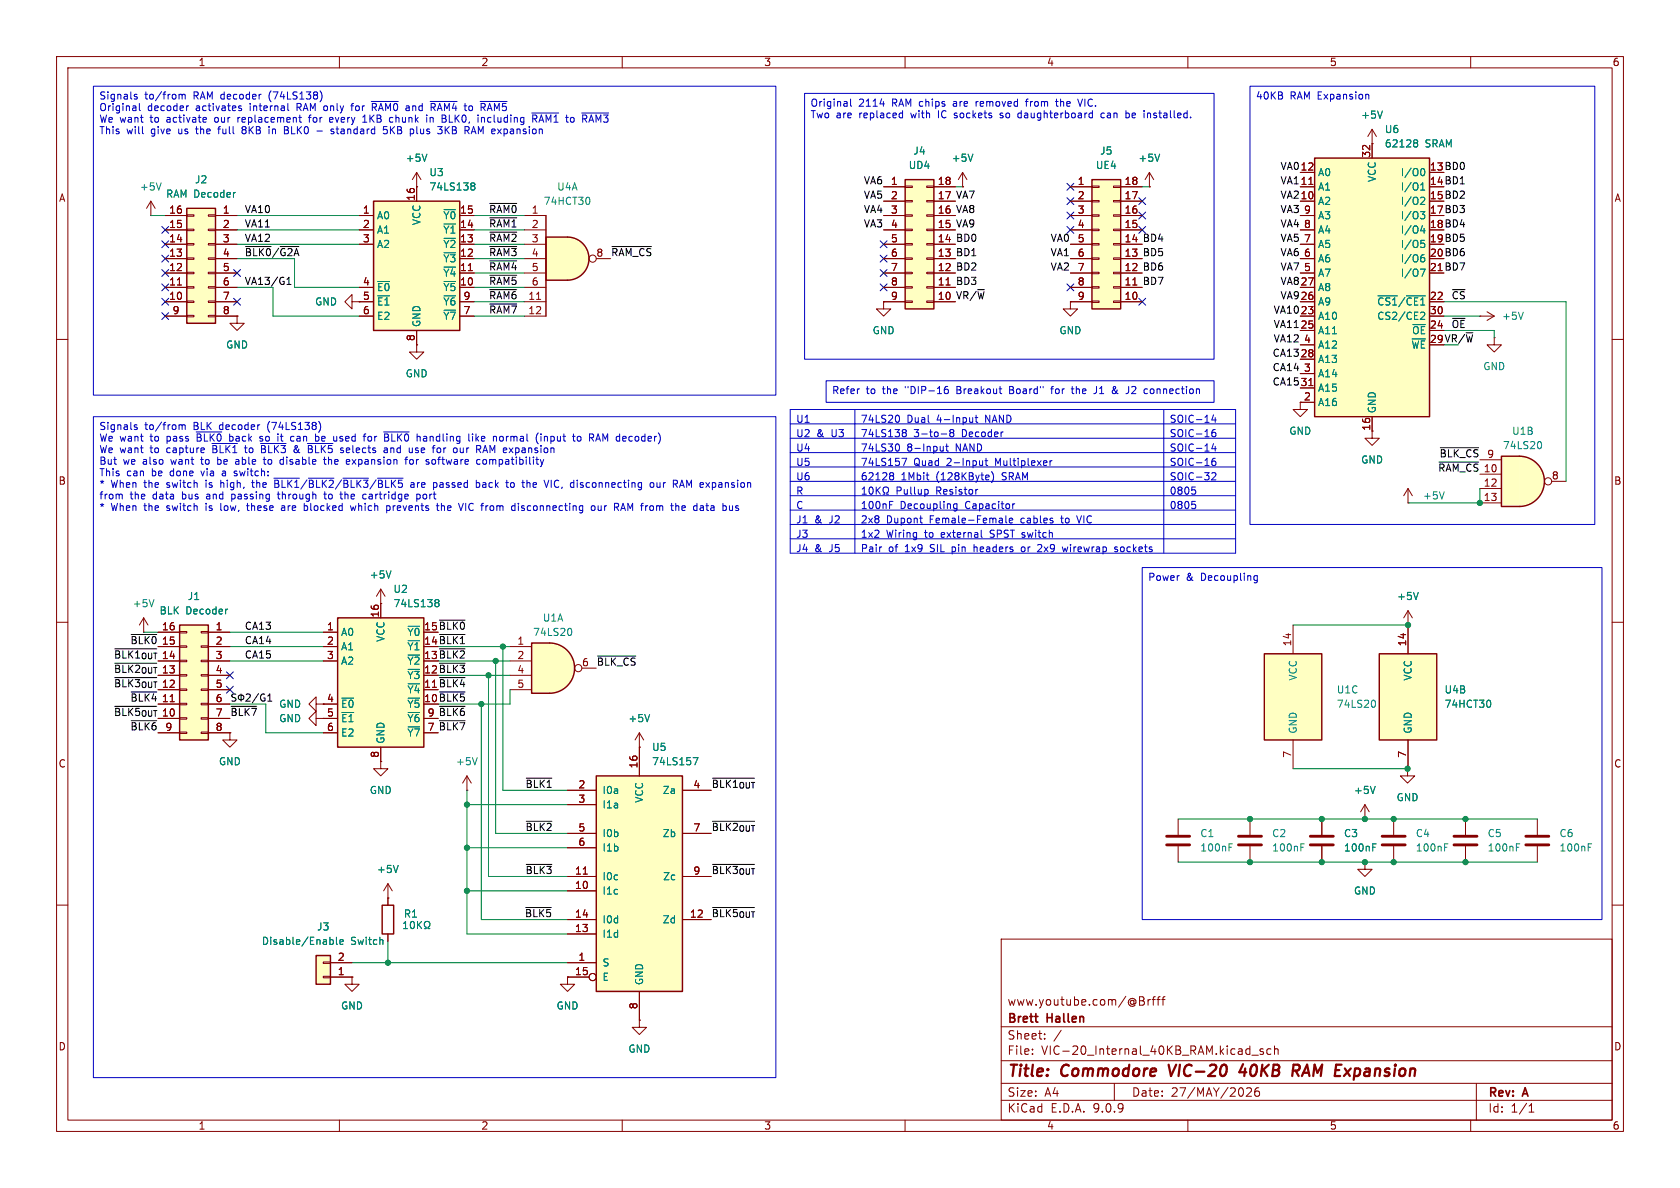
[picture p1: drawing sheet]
<svg xmlns="http://www.w3.org/2000/svg" width="297mm" height="210mm" viewBox="0 0 297 210" stroke-linecap="round" stroke-linejoin="round" font-family="sans-serif">
<defs><g id="words">
<g font-size="2.8" fill="#840000">
<text x="178" y="190.9">Title:</text>
<text x="187.7" y="190.9">Commodore</text>
<text x="207.5" y="190.9">VIC-20</text>
<text x="220.8" y="190.9">40KB</text>
<text x="230.9" y="190.9">RAM Expansion</text>
</g>
<g font-size="2.1" fill="#840000">
<text x="178" y="178">www.youtube.com/@Brfff</text>
<text x="178" y="184">Sheet:</text>
<text x="178" y="181.2">Brett</text>
<text x="185.2" y="181.2">Hallen</text>
<text x="178" y="186.7">File:</text>
<text x="184.1" y="186.7">VIC-20_Internal_40KB_RAM.kicad_sch</text>
<text x="178" y="196.9">KiCad</text>
<text x="178" y="194.1">Size:</text>
<text x="184.7" y="194.1">A4</text>
<text x="185.7" y="196.9">E.D.A.</text>
<text x="193.3" y="196.9">9.0.9</text>
<text x="200" y="194.1">Date:</text>
<text x="207" y="194.1">27/MAY/2026</text>
<text x="263" y="194.3">Rev:</text>
<text x="263" y="196.9">Id:</text>
<text x="267.1" y="196.9">1/1</text>
<text x="269.4" y="194.3">A</text>
</g>
<g font-size="1.8" fill="#840000">
<text x="35" y="11.9">1</text>
<text x="85" y="11.9">2</text>
<text x="135" y="11.9">3</text>
<text x="185" y="11.9">4</text>
<text x="235" y="11.9">5</text>
<text x="285" y="11.9">6</text>
<text x="242.3" y="28" transform="rotate(-90 242.3 28)">32</text>
<text x="10.3" y="35.9">A</text>
<text x="73.4" y="35.6" transform="rotate(-90 73.4 35.6)">16</text>
<text x="157.4" y="32.8">1</text>
<text x="157.4" y="35.3">2</text>
<text x="165.7" y="32.8">18</text>
<text x="165.7" y="35.3">17</text>
<text x="190.4" y="32.8">1</text>
<text x="190.4" y="35.3">2</text>
<text x="198.7" y="32.8">18</text>
<text x="198.7" y="35.3">17</text>
<text x="229.8" y="30.2">12</text>
<text x="229.8" y="32.8">11</text>
<text x="229.8" y="35.3">10</text>
<text x="252.7" y="30.2">13 BD0</text>
<text x="252.7" y="32.8">14 BD1</text>
<text x="252.7" y="35.3">15 BD2</text>
<text x="252.7" y="30.2">13</text>
<text x="252.7" y="32.8">14</text>
<text x="252.7" y="35.3">15</text>
<text x="285.3" y="35.9">A</text>
<text x="29.8" y="37.8">16</text>
<text x="29.8" y="40.4">15</text>
<text x="39.3" y="37.8">1</text>
<text x="39.3" y="40.4">2</text>
<text x="64.1" y="37.8">1</text>
<text x="64.1" y="40.4">2</text>
<text x="81.2" y="37.8">15</text>
<text x="81.2" y="40.4">14</text>
<text x="157.4" y="37.8">3</text>
<text x="157.4" y="40.4">4</text>
<text x="165.7" y="37.8">16</text>
<text x="165.7" y="40.4">15</text>
<text x="190.4" y="37.8">3</text>
<text x="190.4" y="40.4">4</text>
<text x="198.7" y="37.8">16</text>
<text x="198.7" y="40.4">15</text>
<text x="230.4" y="37.8">9</text>
<text x="230.4" y="40.4">8</text>
<text x="252.7" y="37.8">17 BD3</text>
<text x="252.7" y="40.4">18 BD4</text>
<text x="252.7" y="37.8">17</text>
<text x="252.7" y="40.4">18</text>
<text x="29.8" y="42.9">14</text>
<text x="29.8" y="45.5">13</text>
<text x="39.3" y="42.9">3</text>
<text x="39.3" y="45.5">4</text>
<text x="64.1" y="42.9">3</text>
<text x="81.2" y="42.9">13</text>
<text x="81.2" y="45.5">12</text>
<text x="105.3" y="45.5">8</text>
<text x="157.4" y="42.9">5</text>
<text x="157.4" y="45.5">6</text>
<text x="165.7" y="42.9">14</text>
<text x="165.7" y="45.5">13</text>
<text x="190.4" y="42.9">5</text>
<text x="190.4" y="45.5">6</text>
<text x="198.7" y="42.9">14</text>
<text x="198.7" y="45.5">13</text>
<text x="230.4" y="42.9">7</text>
<text x="230.4" y="45.5">6</text>
<text x="252.7" y="42.9">19 BD5</text>
<text x="252.7" y="45.5">20 BD6</text>
<text x="252.7" y="42.9">19</text>
<text x="252.7" y="45.5">20</text>
<text x="29.8" y="48">12</text>
<text x="29.8" y="50.5">11</text>
<text x="29.8" y="53.1">10</text>
<text x="39.3" y="48">5</text>
<text x="39.3" y="50.5">6</text>
<text x="39.3" y="53.1">7</text>
<text x="64.1" y="50.5">4</text>
<text x="64.1" y="53.1">5</text>
<text x="81.2" y="48">11</text>
<text x="81.2" y="50.5">10</text>
<text x="81.8" y="53.1">9</text>
<text x="157.4" y="48">7</text>
<text x="157.4" y="50.5">8</text>
<text x="157.4" y="53.1">9</text>
<text x="165.7" y="48">12</text>
<text x="165.7" y="50.5">11</text>
<text x="165.7" y="53.1">10</text>
<text x="190.4" y="48">7</text>
<text x="190.4" y="50.5">8</text>
<text x="190.4" y="53.1">9</text>
<text x="198.7" y="48">12</text>
<text x="198.7" y="50.5">11</text>
<text x="198.7" y="53.1">10</text>
<text x="229.8" y="50.5">27</text>
<text x="229.8" y="53.1">26</text>
<text x="230.4" y="48">5</text>
<text x="252.7" y="48">21 BD7</text>
<text x="252.7" y="53.1">22</text>
<text x="252.7" y="48">21</text>
<text x="30.4" y="55.6">9</text>
<text x="39.3" y="55.6">8</text>
<text x="64.1" y="55.6">6</text>
<text x="81.8" y="55.6">7</text>
<text x="229.8" y="55.6">23</text>
<text x="229.8" y="58.2">25</text>
<text x="252.7" y="55.6">30</text>
<text x="252.7" y="58.2">24</text>
<text x="73.4" y="60.4" transform="rotate(-90 73.4 60.4)">8</text>
<text x="229.8" y="63.2">28</text>
<text x="230.4" y="60.7">4</text>
<text x="230.4" y="65.8">3</text>
<text x="252.7" y="60.7">29 VR/~{W}</text>
<text x="252.7" y="60.7">29</text>
<text x="229.8" y="68.3">31</text>
<text x="230.4" y="70.9">2</text>
<text x="242.3" y="76.2" transform="rotate(-90 242.3 76.2)">16</text>
<text x="262.2" y="83.6">10</text>
<text x="10.3" y="85.9">B</text>
<text x="262.2" y="86.1">12</text>
<text x="262.2" y="88.6">13</text>
<text x="274.2" y="84.8">8</text>
<text x="285.3" y="85.9">B</text>
<text x="28.5" y="111.5">16</text>
<text x="38" y="111.5">1</text>
<text x="57.7" y="111.5">1</text>
<text x="67.1" y="109.3" transform="rotate(-90 67.1 109.3)">16</text>
<text x="74.9" y="111.5">15 ~{BLK0}</text>
<text x="74.9" y="111.5">15</text>
<text x="28.5" y="114">15</text>
<text x="28.5" y="116.6">14</text>
<text x="28.5" y="119.1">13</text>
<text x="38" y="114">2</text>
<text x="38" y="116.6">3</text>
<text x="38" y="119.1">4</text>
<text x="57.7" y="114">2</text>
<text x="57.7" y="116.6">3</text>
<text x="74.9" y="114">14 ~{BLK1}</text>
<text x="74.9" y="116.6">13 ~{BLK2}</text>
<text x="74.9" y="119.1">12 ~{BLK3}</text>
<text x="74.9" y="114">14</text>
<text x="74.9" y="116.6">13</text>
<text x="74.9" y="119.1">12</text>
<text x="91.4" y="114">1</text>
<text x="91.4" y="116.6">2</text>
<text x="91.4" y="119.1">4</text>
<text x="102.8" y="117.9">6</text>
<text x="228.3" y="114.3" transform="rotate(-90 228.3 114.3)">14</text>
<text x="248.7" y="114.3" transform="rotate(-90 248.7 114.3)">14</text>
<text x="28.5" y="121.7">12</text>
<text x="28.5" y="124.2">11</text>
<text x="38" y="121.7">5</text>
<text x="38" y="124.2">6</text>
<text x="57.7" y="124.2">4</text>
<text x="74.9" y="121.7">11 ~{BLK4}</text>
<text x="74.9" y="124.2">10 ~{BLK5}</text>
<text x="74.9" y="121.7">11</text>
<text x="74.9" y="124.2">10</text>
<text x="91.4" y="121.7">5</text>
<text x="28.5" y="126.7">10</text>
<text x="29.1" y="129.3">9</text>
<text x="38" y="126.7">7</text>
<text x="38" y="129.3">8</text>
<text x="57.7" y="126.7">5</text>
<text x="57.7" y="129.3">6</text>
<text x="75.5" y="126.7">9</text>
<text x="75.5" y="129.3">7</text>
<text x="10.3" y="135.9">C</text>
<text x="67.1" y="134.1" transform="rotate(-90 67.1 134.1)">8</text>
<text x="112.8" y="135.9" transform="rotate(-90 112.8 135.9)">16</text>
<text x="228.3" y="134.1" transform="rotate(-90 228.3 134.1)">7</text>
<text x="248.7" y="134.1" transform="rotate(-90 248.7 134.1)">7</text>
<text x="285.3" y="135.9">C</text>
<text x="102.2" y="139.4">2</text>
<text x="102.2" y="142">3</text>
<text x="122.5" y="139.4">4</text>
<text x="102.2" y="147.1">5</text>
<text x="102.2" y="149.6">6</text>
<text x="122.5" y="147.1">7</text>
<text x="101.6" y="154.7">11</text>
<text x="122.5" y="154.7">9</text>
<text x="101.6" y="157.2">10</text>
<text x="101.6" y="162.3">14</text>
<text x="101.6" y="164.8">13</text>
<text x="121.9" y="162.3">12</text>
<text x="59.6" y="172.5">1</text>
<text x="59.6" y="169.9">2</text>
<text x="101.6" y="172.5">15</text>
<text x="102.2" y="169.9">1</text>
<text x="112.8" y="178.5" transform="rotate(-90 112.8 178.5)">8</text>
<text x="10.3" y="185.9">D</text>
<text x="285.3" y="185.9">D</text>
<text x="35" y="199.9">1</text>
<text x="85" y="199.9">2</text>
<text x="135" y="199.9">3</text>
<text x="185" y="199.9">4</text>
<text x="235" y="199.9">5</text>
<text x="285" y="199.9">6</text>
</g>
<g font-size="1.8" fill="#0000c2">
<text x="17.5" y="17.9">Signals</text>
<text x="25.6" y="17.9">to/from</text>
<text x="34.3" y="17.9">RAM decoder</text>
<text x="48" y="17.9">(74LS138)</text>
<text x="221.9" y="17.9">40KB</text>
<text x="228.1" y="17.9">RAM Expansion</text>
<text x="17.5" y="20">Original</text>
<text x="17.5" y="22">We want</text>
<text x="26.1" y="20">decoder</text>
<text x="26.7" y="22">to</text>
<text x="29.7" y="22">activate</text>
<text x="34.7" y="20">activates</text>
<text x="38.4" y="22">our</text>
<text x="42.7" y="22">replacement</text>
<text x="44.4" y="20">internal</text>
<text x="52.9" y="20">RAM only</text>
<text x="55.5" y="22">for</text>
<text x="59.3" y="22">every</text>
<text x="63" y="20">for</text>
<text x="65.4" y="22">1KB</text>
<text x="66.8" y="20">~{RAM0}</text>
<text x="70.3" y="22">chunk</text>
<text x="73" y="20">and</text>
<text x="77.1" y="22">in</text>
<text x="77.6" y="20">~{RAM4}</text>
<text x="80" y="22">BLK0,</text>
<text x="83.8" y="20">to</text>
<text x="86.5" y="22">including</text>
<text x="86.9" y="20">~{RAM5}</text>
<text x="96.4" y="22">~{RAM1}</text>
<text x="102.6" y="22">to</text>
<text x="105.7" y="22">~{RAM3}</text>
<text x="143.2" y="19.2">Original</text>
<text x="143.2" y="21.2">Two</text>
<text x="147.8" y="21.2">are</text>
<text x="151.8" y="19.2">2114</text>
<text x="152" y="21.2">replaced</text>
<text x="157.8" y="19.2">RAM chips</text>
<text x="161.3" y="21.2">with</text>
<text x="166.3" y="21.2">IC</text>
<text x="169" y="19.2">are</text>
<text x="169.4" y="21.2">sockets</text>
<text x="173.2" y="19.2">removed</text>
<text x="177.7" y="21.2">so</text>
<text x="181" y="21.2">daughterboard</text>
<text x="182.3" y="19.2">from</text>
<text x="187.8" y="19.2">the</text>
<text x="191.9" y="19.2">VIC.</text>
<text x="195.9" y="21.2">can</text>
<text x="200.5" y="21.2">be</text>
<text x="203.9" y="21.2">installed.</text>
<text x="17.5" y="24.1">This</text>
<text x="22.4" y="24.1">will</text>
<text x="26.8" y="24.1">give</text>
<text x="31.8" y="24.1">us</text>
<text x="35.1" y="24.1">the</text>
<text x="39.3" y="24.1">full</text>
<text x="43.7" y="24.1">8KB</text>
<text x="48.6" y="24.1">in</text>
<text x="51.5" y="24.1">BLK0</text>
<text x="60.2" y="24.1">standard</text>
<text x="69.7" y="24.1">5KB</text>
<text x="74.6" y="24.1">plus</text>
<text x="79.7" y="24.1">3KB</text>
<text x="84.7" y="24.1">RAM expansion</text>
<text x="147" y="70">Refer</text>
<text x="153.1" y="70">to</text>
<text x="156.2" y="70">the</text>
<text x="160.3" y="70">&quot;DIP-16</text>
<text x="169.6" y="70">Breakout</text>
<text x="179.1" y="70">Board&quot;</text>
<text x="186.7" y="70">for</text>
<text x="190.6" y="70">the</text>
<text x="194.7" y="70">J1</text>
<text x="198.1" y="70">&amp;</text>
<text x="200.8" y="70">J2</text>
<text x="204.1" y="70">connection</text>
<text x="17.5" y="76.3">Signals</text>
<text x="25.6" y="76.3">to/from</text>
<text x="34.3" y="76.3">BLK</text>
<text x="39.1" y="76.3">decoder</text>
<text x="47.7" y="76.3">(74LS138)</text>
<text x="140.7" y="75.1">U1</text>
<text x="140.7" y="77.6">U2</text>
<text x="144.4" y="77.6">&amp;</text>
<text x="147.1" y="77.6">U3</text>
<text x="152.1" y="75.1">74LS20</text>
<text x="152.1" y="77.6">74LS138</text>
<text x="160.3" y="75.1">Dual</text>
<text x="161.5" y="77.6">3-to-8</text>
<text x="165.7" y="75.1">4-Input</text>
<text x="170.1" y="77.6">Decoder</text>
<text x="174.5" y="75.1">NAND</text>
<text x="206.7" y="75.1">SOIC-14</text>
<text x="206.7" y="77.6">SOIC-16</text>
<text x="17.5" y="78.4">We want</text>
<text x="17.5" y="80.4">We want</text>
<text x="17.5" y="82.5">But</text>
<text x="21.8" y="82.5">we</text>
<text x="25.4" y="82.5">also</text>
<text x="26.7" y="78.4">to</text>
<text x="26.7" y="80.4">to</text>
<text x="29.7" y="78.4">pass</text>
<text x="29.7" y="80.4">capture</text>
<text x="30.5" y="82.5">want</text>
<text x="35.3" y="78.4">~{BLK0}back</text>
<text x="36.1" y="82.5">to</text>
<text x="38.1" y="80.4">~{BLK1}to</text>
<text x="39.1" y="82.5">be</text>
<text x="42.5" y="82.5">able</text>
<text x="46.8" y="78.4">so</text>
<text x="47" y="80.4">~{BLK3}&amp;</text>
<text x="47.7" y="82.5">to</text>
<text x="50.2" y="78.4">it</text>
<text x="50.8" y="82.5">disable</text>
<text x="52.7" y="78.4">can</text>
<text x="55.7" y="80.4">~{BLK5}selects</text>
<text x="57.2" y="78.4">be</text>
<text x="58.8" y="82.5">the</text>
<text x="60.6" y="78.4">used</text>
<text x="62.9" y="82.5">expansion</text>
<text x="66.2" y="78.4">for</text>
<text x="69.6" y="80.4">and</text>
<text x="70" y="78.4">~{BLK0}handling</text>
<text x="73.6" y="82.5">for</text>
<text x="74.2" y="80.4">use</text>
<text x="77.4" y="82.5">software</text>
<text x="78.6" y="80.4">for</text>
<text x="82.5" y="80.4">our</text>
<text x="85.3" y="78.4">like</text>
<text x="86.6" y="82.5">compatibility</text>
<text x="86.7" y="80.4">RAM expansion</text>
<text x="89.9" y="78.4">normal</text>
<text x="97.6" y="78.4">(input</text>
<text x="104.4" y="78.4">to</text>
<text x="107.5" y="78.4">RAM decoder)</text>
<text x="140.7" y="80.1">U4</text>
<text x="140.7" y="82.7">U5</text>
<text x="152.1" y="80.1">74LS30</text>
<text x="152.1" y="82.7">74LS157</text>
<text x="160.3" y="80.1">8-Input</text>
<text x="161.5" y="82.7">Quad</text>
<text x="167.5" y="82.7">2-Input</text>
<text x="169.1" y="80.1">NAND</text>
<text x="176.2" y="82.7">Multiplexer</text>
<text x="206.7" y="80.1">SOIC-14</text>
<text x="206.7" y="82.7">SOIC-16</text>
<text x="17.5" y="84.5">This</text>
<text x="17.5" y="86.6">*</text>
<text x="17.5" y="88.6">from</text>
<text x="19.6" y="86.6">When</text>
<text x="22.4" y="84.5">can</text>
<text x="23" y="88.6">the</text>
<text x="25.6" y="86.6">the</text>
<text x="26.9" y="84.5">be</text>
<text x="27.1" y="88.6">data</text>
<text x="29.7" y="86.6">switch</text>
<text x="30.3" y="84.5">done</text>
<text x="32.5" y="88.6">bus</text>
<text x="36.1" y="84.5">via</text>
<text x="36.8" y="86.6">is</text>
<text x="37" y="88.6">and</text>
<text x="39.6" y="86.6">high,</text>
<text x="39.9" y="84.5">a</text>
<text x="41.6" y="88.6">passing</text>
<text x="42.3" y="84.5">switch:</text>
<text x="45.5" y="86.6">the</text>
<text x="49.6" y="86.6">~{BLK1}/~{BLK2}/~{BLK3}/~{BLK5} passed</text>
<text x="50" y="88.6">through</text>
<text x="58.4" y="88.6">to</text>
<text x="61.5" y="88.6">the</text>
<text x="65.6" y="88.6">cartridge</text>
<text x="73.9" y="86.6">are</text>
<text x="75.3" y="88.6">port</text>
<text x="85.8" y="86.6">back</text>
<text x="91.4" y="86.6">to</text>
<text x="94.5" y="86.6">the</text>
<text x="98.6" y="86.6">VIC,</text>
<text x="103.3" y="86.6">disconnecting</text>
<text x="117.6" y="86.6">our</text>
<text x="121.9" y="86.6">RAM expansion</text>
<text x="140.7" y="85.2">U6</text>
<text x="140.7" y="87.8">R</text>
<text x="152.1" y="85.2">62128</text>
<text x="158.4" y="87.8">Pullup</text>
<text x="159.3" y="85.2">1Mbit</text>
<text x="165.6" y="87.8">Resistor</text>
<text x="165.6" y="85.2">(128KByte)</text>
<text x="177.4" y="85.2">SRAM</text>
<text x="206.7" y="85.2">SOIC-32</text>
<text x="206.7" y="87.8">0805</text>
<text x="17.5" y="90.7">*</text>
<text x="19.6" y="90.7">When</text>
<text x="25.6" y="90.7">the</text>
<text x="29.7" y="90.7">switch</text>
<text x="36.8" y="90.7">is</text>
<text x="39.6" y="90.7">low,</text>
<text x="44.6" y="90.7">these</text>
<text x="50.8" y="90.7">are</text>
<text x="55" y="90.7">blocked</text>
<text x="63.5" y="90.7">which</text>
<text x="70" y="90.7">prevents</text>
<text x="79.1" y="90.7">the</text>
<text x="83.3" y="90.7">VIC from</text>
<text x="92.9" y="90.7">disconnecting</text>
<text x="107.2" y="90.7">our</text>
<text x="111.5" y="90.7">RAM from</text>
<text x="122" y="90.7">the</text>
<text x="126.1" y="90.7">data</text>
<text x="140.7" y="90.3">C</text>
<text x="140.7" y="92.8">J1</text>
<text x="140.7" y="95.4">J3</text>
<text x="144" y="92.8">&amp;</text>
<text x="146.7" y="92.8">J2</text>
<text x="152.1" y="90.3">100nF</text>
<text x="152.1" y="92.8">2x8</text>
<text x="152.1" y="95.4">1x2</text>
<text x="156.7" y="92.8">Dupont</text>
<text x="156.7" y="95.4">Wiring</text>
<text x="159.1" y="90.3">Decoupling</text>
<text x="163.6" y="95.4">to</text>
<text x="164.5" y="92.8">Female-Female</text>
<text x="166.7" y="95.4">external</text>
<text x="170.8" y="90.3">Capacitor</text>
<text x="175.5" y="95.4">SPST switch</text>
<text x="180.8" y="92.8">cables</text>
<text x="188.1" y="92.8">to</text>
<text x="191.1" y="92.8">VIC</text>
<text x="206.7" y="90.3">0805</text>
<text x="140.7" y="97.9">J4</text>
<text x="144" y="97.9">&amp;</text>
<text x="146.7" y="97.9">J5</text>
<text x="152.1" y="97.9">Pair</text>
<text x="157.1" y="97.9">of</text>
<text x="160.1" y="97.9">1x9</text>
<text x="164.7" y="97.9">SIL</text>
<text x="168.7" y="97.9">pin</text>
<text x="172.8" y="97.9">headers</text>
<text x="181.4" y="97.9">or</text>
<text x="184.5" y="97.9">2x9</text>
<text x="189.1" y="97.9">wirewrap</text>
<text x="198.5" y="97.9">sockets</text>
<text x="202.9" y="103">Power</text>
<text x="209.7" y="103">&amp;</text>
<text x="212.4" y="103">Decoupling</text>
</g>
<g font-size="1.8" fill="#008484">
<text x="240.5" y="21.2">+5V</text>
<text x="244.7" y="23.7">U6</text>
<text x="71.6" y="28.8">+5V</text>
<text x="161.4" y="27.5">J4</text>
<text x="168.1" y="28.8">+5V</text>
<text x="194.4" y="27.5">J5</text>
<text x="201.2" y="28.8">+5V</text>
<text x="244.7" y="26.3">62128</text>
<text x="251.9" y="26.3">SRAM</text>
<text x="24.6" y="33.9">+5V</text>
<text x="29.3" y="35.2">RAM Decoder</text>
<text x="34.4" y="32.6">J2</text>
<text x="75.8" y="33.9">74LS138</text>
<text x="75.8" y="31.3">U3</text>
<text x="98.4" y="33.9">U4A</text>
<text x="160.6" y="30.1">UD4</text>
<text x="193.6" y="30.1">UE4</text>
<text x="232.9" y="31.3">A0</text>
<text x="232.9" y="33.9">A1</text>
<text x="243.4" y="32.3" transform="rotate(-90 243.4 32.3)">VCC</text>
<text x="247.5" y="31.3">I/O0</text>
<text x="247.5" y="33.9">I/O1</text>
<text x="66.5" y="39">A0</text>
<text x="66.5" y="41.5">A1</text>
<text x="74.5" y="39.9" transform="rotate(-90 74.5 39.9)">VCC</text>
<text x="78.3" y="39">~{Y0}</text>
<text x="78.3" y="41.5">~{Y1}</text>
<text x="96" y="36.4">74HCT30</text>
<text x="232.9" y="36.4">A2</text>
<text x="232.9" y="39">A3</text>
<text x="232.9" y="41.5">A4</text>
<text x="247.5" y="36.4">I/O2</text>
<text x="247.5" y="39">I/O3</text>
<text x="247.5" y="41.5">I/O4</text>
<text x="66.5" y="44">A2</text>
<text x="78.3" y="44">~{Y2}</text>
<text x="78.3" y="46.6">~{Y3}</text>
<text x="232.9" y="44">A5</text>
<text x="232.9" y="46.6">A6</text>
<text x="247.5" y="44">I/O5</text>
<text x="247.5" y="46.6">I/O6</text>
<text x="66.5" y="51.7">~{E0}</text>
<text x="78.3" y="49.1">~{Y4}</text>
<text x="78.3" y="51.7">~{Y5}</text>
<text x="232.9" y="49.1">A7</text>
<text x="232.9" y="51.7">A8</text>
<text x="247.5" y="49.1">I/O7</text>
<text x="55.6" y="54.2">GND</text>
<text x="66.5" y="54.2">~{E1}</text>
<text x="66.5" y="56.7">E2</text>
<text x="74.5" y="57.9" transform="rotate(-90 74.5 57.9)">GND</text>
<text x="78.3" y="54.2">~{Y6}</text>
<text x="78.3" y="56.7">~{Y7}</text>
<text x="154.2" y="59.3">GND</text>
<text x="187.2" y="59.3">GND</text>
<text x="232.9" y="54.2">A9</text>
<text x="232.9" y="56.7">A10</text>
<text x="232.9" y="59.3">A11</text>
<text x="243.4" y="54.2">~{CS1}/~{CE1}</text>
<text x="243.4" y="56.7">CS2/CE2</text>
<text x="249.5" y="59.3">~{OE}</text>
<text x="265.4" y="56.7">+5V</text>
<text x="39.9" y="61.8">GND</text>
<text x="232.9" y="61.8">A12</text>
<text x="232.9" y="64.4">A13</text>
<text x="249.4" y="61.8">~{WE}</text>
<text x="262.1" y="65.6">GND</text>
<text x="71.6" y="66.9">GND</text>
<text x="232.9" y="66.9">A14</text>
<text x="232.9" y="69.4">A15</text>
<text x="232.9" y="72">A16</text>
<text x="227.8" y="77.1">GND</text>
<text x="243.4" y="73.2" transform="rotate(-90 243.4 73.2)">GND</text>
<text x="267.2" y="77.1">U1B</text>
<text x="240.5" y="82.1">GND</text>
<text x="265.6" y="79.6">74LS20</text>
<text x="251.5" y="88.5">+5V</text>
<text x="23.4" y="107.5">+5V</text>
<text x="33.1" y="106.3">J1</text>
<text x="65.3" y="102.5">+5V</text>
<text x="69.5" y="107.5">74LS138</text>
<text x="69.5" y="105">U2</text>
<text x="246.9" y="106.3">+5V</text>
<text x="28.1" y="108.8">BLK</text>
<text x="32.8" y="108.8">Decoder</text>
<text x="60.2" y="112.6">A0</text>
<text x="68.2" y="113.6" transform="rotate(-90 68.2 113.6)">VCC</text>
<text x="71.9" y="112.6">~{Y0}</text>
<text x="94.1" y="112.6">74LS20</text>
<text x="95.9" y="110.1">U1A</text>
<text x="60.2" y="115.2">A1</text>
<text x="60.2" y="117.7">A2</text>
<text x="71.9" y="115.2">~{Y1}</text>
<text x="71.9" y="117.7">~{Y2}</text>
<text x="49.3" y="125.3">GND</text>
<text x="60.2" y="125.3">~{E0}</text>
<text x="71.9" y="120.2">~{Y3}</text>
<text x="71.9" y="122.8">~{Y4}</text>
<text x="71.9" y="125.3">~{Y5}</text>
<text x="229.5" y="120.4" transform="rotate(-90 229.5 120.4)">VCC</text>
<text x="236.2" y="122.8">U1C</text>
<text x="236.2" y="125.3">74LS20</text>
<text x="249.8" y="120.4" transform="rotate(-90 249.8 120.4)">VCC</text>
<text x="255.3" y="125.3">74HCT30</text>
<text x="255.3" y="122.8">U4B</text>
<text x="49.3" y="127.9">GND</text>
<text x="60.2" y="127.9">~{E1}</text>
<text x="60.2" y="130.4">E2</text>
<text x="68.2" y="131.6" transform="rotate(-90 68.2 131.6)">GND</text>
<text x="71.9" y="127.9">~{Y6}</text>
<text x="71.9" y="130.4">~{Y7}</text>
<text x="111" y="127.9">+5V</text>
<text x="229.5" y="129.8" transform="rotate(-90 229.5 129.8)">GND</text>
<text x="249.8" y="129.8" transform="rotate(-90 249.8 129.8)">GND</text>
<text x="38.6" y="135.5">GND</text>
<text x="80.5" y="135.5">+5V</text>
<text x="115.2" y="135.5">74LS157</text>
<text x="115.2" y="132.9">U5</text>
<text x="65.3" y="140.6">GND</text>
<text x="106.4" y="140.6">I0a</text>
<text x="106.4" y="143.1">I1a</text>
<text x="113.9" y="142" transform="rotate(-90 113.9 142)">VCC</text>
<text x="117.1" y="140.6">Za</text>
<text x="239.3" y="140.6">+5V</text>
<text x="246.8" y="141.8">GND</text>
<text x="106.4" y="148.2">I0b</text>
<text x="117.1" y="148.2">Zb</text>
<text x="212.1" y="148.2">C1</text>
<text x="224.8" y="148.2">C2</text>
<text x="237.5" y="148.2">C3</text>
<text x="250.2" y="148.2">C4</text>
<text x="262.9" y="148.2">C5</text>
<text x="275.6" y="148.2">C6</text>
<text x="66.5" y="154.5">+5V</text>
<text x="106.4" y="150.7">I1b</text>
<text x="106.4" y="155.8">I0c</text>
<text x="117.1" y="155.8">Zc</text>
<text x="212.1" y="150.7">100nF</text>
<text x="224.8" y="150.7">100nF</text>
<text x="237.5" y="150.7">100nF</text>
<text x="250.2" y="150.7">100nF</text>
<text x="262.9" y="150.7">100nF</text>
<text x="275.6" y="150.7">100nF</text>
<text x="106.4" y="158.3">I1c</text>
<text x="239.3" y="158.3">GND</text>
<text x="46.2" y="167.2">Disable/Enable</text>
<text x="56" y="164.7">J3</text>
<text x="62" y="167.2">Switch</text>
<text x="71.3" y="162.4">R1</text>
<text x="106.4" y="163.4">I0d</text>
<text x="106.4" y="166">I1d</text>
<text x="117.1" y="163.4">Zd</text>
<text x="106.4" y="171">S</text>
<text x="106.4" y="173.6">E</text>
<text x="60.2" y="178.7">GND</text>
<text x="98.3" y="178.7">GND</text>
<text x="113.9" y="174.2" transform="rotate(-90 113.9 174.2)">GND</text>
<text x="111" y="186.3">GND</text>
</g>
<g font-size="1.8">
<text x="152.6" y="35.2">VA5</text>
<text x="152.6" y="32.7">VA6</text>
<text x="168.9" y="35.2">VA7</text>
<text x="226.3" y="35.2">VA210</text>
<text x="226.3" y="30.1">VA012</text>
<text x="226.3" y="32.7">VA111</text>
<text x="43.2" y="37.8">VA10</text>
<text x="43.2" y="40.3">VA11</text>
<text x="86.4" y="37.8">~{RAM0} 1</text>
<text x="86.4" y="40.3">~{RAM1} 2</text>
<text x="152.6" y="40.3">VA3</text>
<text x="152.6" y="37.8">VA4</text>
<text x="168.9" y="40.3">VA9</text>
<text x="168.9" y="37.8">VA8</text>
<text x="226.3" y="37.8">VA3</text>
<text x="226.3" y="40.3">VA4</text>
<text x="43.2" y="42.8">VA12</text>
<text x="43.2" y="45.4">~{BLK0}/~{G2A}</text>
<text x="86.4" y="45.4">~{RAM3} 4</text>
<text x="86.4" y="47.9">~{RAM4} 5</text>
<text x="86.4" y="42.8">~{RAM2} 3</text>
<text x="107.9" y="45.4">~{RAM_CS}</text>
<text x="168.9" y="45.4">BD1</text>
<text x="168.9" y="47.9">BD2</text>
<text x="168.9" y="42.8">BD0</text>
<text x="185.6" y="42.8">VA0</text>
<text x="185.6" y="45.4">VA1</text>
<text x="185.6" y="47.9">VA2</text>
<text x="201.9" y="45.4">BD5</text>
<text x="201.9" y="47.9">BD6</text>
<text x="201.9" y="42.8">BD4</text>
<text x="226.3" y="45.4">VA6</text>
<text x="226.3" y="42.8">VA5</text>
<text x="226.3" y="47.9">VA7</text>
<text x="43.2" y="50.5">VA13/G1</text>
<text x="86.4" y="53">~{RAM6}11</text>
<text x="86.4" y="50.5">~{RAM5} 6</text>
<text x="168.9" y="50.5">BD3</text>
<text x="168.9" y="53">VR/~{W}</text>
<text x="201.9" y="50.5">BD7</text>
<text x="226.3" y="50.5">VA827</text>
<text x="226.3" y="53">VA926</text>
<text x="256.5" y="53">~{CS}</text>
<text x="86.4" y="55.5">~{RAM7}12</text>
<text x="225.1" y="55.5">VA10</text>
<text x="225.1" y="58.1">VA11</text>
<text x="256.5" y="58.1">~{OE}</text>
<text x="224.9" y="65.7">CA14</text>
<text x="224.9" y="63.2">CA13</text>
<text x="225.1" y="60.6">VA12</text>
<text x="224.9" y="68.2">CA15</text>
<text x="254.2" y="83.5">~{RAM_CS}</text>
<text x="254.4" y="80.9">~{BLK_CS}9</text>
<text x="23" y="114">~{BLK0}</text>
<text x="43.2" y="114">CA14</text>
<text x="43.2" y="111.4">CA13</text>
<text x="20" y="119">~{BLK2_{OUT}}</text>
<text x="20" y="116.5">~{BLK1_{OUT}}</text>
<text x="43.2" y="116.5">CA15</text>
<text x="105.4" y="117.8">~{BLK_CS}</text>
<text x="20" y="121.6">~{BLK3_{OUT}}</text>
<text x="23" y="124.1">~{BLK4}</text>
<text x="20" y="126.7">~{BLK5_{OUT}}</text>
<text x="23" y="129.2">~{BLK6}9</text>
<text x="40.6" y="126.7">~{BLK7}</text>
<text x="75.5" y="126.7">9 ~{BLK6}</text>
<text x="75.5" y="129.3">7 ~{BLK7}</text>
<text x="92.8" y="139.4">~{BLK1}</text>
<text x="125.7" y="139.4">~{BLK1_{OUT}}</text>
<text x="92.8" y="147">~{BLK2}</text>
<text x="125.7" y="147">~{BLK2_{OUT}}</text>
<text x="92.8" y="154.6">~{BLK3}</text>
<text x="125.7" y="154.6">~{BLK3_{OUT}}</text>
<text x="92.7" y="162.2">~{BLK5}</text>
<text x="125.7" y="162.2">~{BLK5_{OUT}}</text>
</g>
</g></defs>
<g fill="none" stroke="#840000" stroke-width=".18">
<path d="M10 10h277v190h-277zM12 12h273v186h-273zM60 10v2M110 10v2M160 10v2M210 10v2M260 10v2M10 60h2M285 60h2M10 110h2M285 110h2M10 160h2"/>
<path d="M177 166h108v32h-108zM202.2 177.1v.5M203 176.7v1M203.4 176.7l-.3 .1-.1 .2M203.7 176.7h.5M204.2 176.2l-.3 .2v1.3M204.5 176.7h.6M205.1 176.2l-.4 .2v1.3M205.4 176.7h.6M206 176.2l-.4 .2v1.3M285 160h2M60 198v2"/>
<path d="M110 198v2M160 198v2M177 194.5h108M177 191.5h108M177 187.5h108M177 181.5h108M182.5 186.3v.1M182.5 185.5v.1M184.7 183.6v.1M184.7 182.8v.1M187.6 182.1l-1.3 2M197 191.5v3"/>
<path d="M210 198v2M220.4 192.4l.6-.1 .2 .1v.3l-.9 1.1h.9M221.3 186.5h1.2M222.5 192.3a.59 .59 0 0 0-.7 .6v.6l.2 .2 .4 .1 .2-.1 .1-.5-.2-.3h-.4l-.3 .3M223.3 185.5l-.3-.1-.3 .2 .1 .2 .5 .2v.3h-.6M224.7 185.5l-.5-.1-.2 .3v.4l.1 .2h.6M225.3 185.5l.2-.1 .4 .1 .1 .9M225.3 184.9v1.5M260 198v2M261 191.5v6.5M270.3 196.6h.9M270.3 195.5l.4-.4v1.5"/>
</g>
<path d="M206.6 188.2l.4 2M219.8 188.1l-.7 1.4h1.2M220.1 188.9l-.1 1.3M228.7 188.2l.9 .1a.58 .58 0 0 1-.3 1h-.7M229 189.3l.6 .9" fill="none" stroke="#840000" stroke-width=".4"/>
<path d="M193 31.8h5.1v22.8h-5.1z" fill="#ffffc2"/>
<path d="M193 31.8h5.1v22.8h-5.1z" fill="none" stroke="#840000" stroke-width=".25"/>
<g fill="none" stroke="#840000" stroke-width=".18">
<path d="M189.2 33h3.8M189.2 35.6h3.8M189.2 38.1h3.8M193 32.9h1.3v.2h-1.3zM193 35.4h1.3v.3h-1.3zM193 38h1.3v.2h-1.3zM196.8 32.9h1.3v.2h-1.3zM196.8 35.4h1.3v.3h-1.3zM196.8 38h1.3v.2h-1.3zM198.1 33h3.8M198.1 35.6h3.8M198.1 38.1h3.8"/>
<path d="M189.2 53.3v1.3h1.3l-1.3 1.3-1.2-1.3h1.2M189.2 53.3h.1M189.2 40.6h3.8M189.2 43.2h3.8M189.2 45.7h3.8M189.2 48.3h3.8M189.2 50.8h3.8M189.2 53.3h3.8M193 40.5h1.3v.3h-1.3zM193 43.1h1.3v.2h-1.3zM193 45.6h1.3v.2h-1.3zM193 48.1h1.3v.3h-1.3z"/>
<path d="M193 50.7h1.3v.2h-1.3zM193 53.2h1.3v.3h-1.3zM196.8 40.5h1.3v.3h-1.3zM196.8 43.1h1.3v.2h-1.3zM196.8 45.6h1.3v.2h-1.3zM196.8 48.1h1.3v.3h-1.3zM196.8 50.7h1.3v.2h-1.3zM196.8 53.2h1.3v.3h-1.3zM198.1 40.6h3.8M198.1 43.2h3.8M198.1 45.7h3.8M198.1 48.3h3.8"/>
<path d="M198.1 50.8h3.8M198.1 53.3h3.8M200.3 50.4h.7M73.7 61v1.2h1.2l-1.2 1.3-1.3-1.3h1.3M73.7 61h.1M248.9 88.9h.1M248.9 86.4l-.7 1.2M248.9 86.4l.8 1.2M248.9 86.4v2.5M208.3 144.8v2.8M208.3 149.6v2.8M221 144.8v2.8"/>
<path d="M221 149.6v2.8"/>
</g>
<path d="M206.2 147.8h4.1M206.2 149.4h4.1M218.9 147.8h4.1M218.9 149.4h4.1" fill="none" stroke="#840000" stroke-width=".51"/>
<path d="M255.3 86.9l-.4 1.3M217.3 149.8h.4M217.3 149.2h.6M230 149.8h.4M230 149.2h.6" fill="none" stroke="#008484" stroke-width=".18"/>
<path d="M100.3 41.9a3.8 3.8 0 0 1 3.8 3.8 3.8 3.8 0 0 1-3.8 3.8z" fill="#ffffc2" stroke="#ffffc2" stroke-width=".18"/>
<path d="M96.5 41.9h3.8v7.6h-3.8z" fill="#ffffc2"/>
<path d="M96.5 38.1v17.8M96.5 41.9h3.8a3.8 3.8 0 0 1 3.8 3.8 3.8 3.8 0 0 1-3.8 3.8h-3.8z" fill="none" stroke="#840000" stroke-width=".25"/>
<g fill="none" stroke="#840000" stroke-width=".18">
<path d="M92.7 38.1h3.8M92.7 40.6h3.8M92.7 43.2h3.8M92.7 45.7h3.8M92.7 48.3h3.8M92.7 50.8h3.8M92.7 53.3h3.8M92.7 55.9h3.8M94.9 52.9h.7M105.4 45.7h2.5"/>
<circle cx="104.8" cy="45.7" r=".63"/>
</g>
<path d="M104.1 34.9l.2 .5-.2 .7" fill="none" stroke="#008484" stroke-width=".18"/>
<path d="M66 35.6h15.3v22.8h-15.3z" fill="#ffffc2"/>
<path d="M66 35.6h15.3v22.8h-15.3z" fill="none" stroke="#840000" stroke-width=".25"/>
<g fill="none" stroke="#840000" stroke-width=".18">
<path d="M63.5 38.1h2.5M73.7 33h.1M73.7 30.5v5.1M73.7 30.5l-.8 1.3M73.7 30.5l.7 1.3M81.3 38.1h2.5M63.5 40.6h2.5M63.5 43.2h2.5M63.5 50.8h2.5M63.5 53.3h2.5M63.5 55.9h2.5M73.7 58.4v2.6"/>
<path d="M81.3 40.6h2.5M81.3 43.2h2.5M81.3 50.8h2.5M81.3 53.3h2.5M81.3 55.9h2.5M81.3 45.7h2.5M81.3 48.3h2.5M82.8 47.8h.7"/>
</g>
<path d="M75.5 27.2l-.4 1.3M78.5 37.1h2M83.4 32.8l.1 .1M83.4 32.4l.3-.1 .2 .2 .1 .1-.3 .3M83.5 32.9h.2M83.5 32.9h-.1M83.7 32.9l.3 .2-.1 .4-.2 .1-.3-.1M66.8 49.8h2.1" fill="none" stroke="#008484" stroke-width=".18"/>
<path d="M33 36.8h5.1v20.4h-5.1z" fill="#ffffc2"/>
<path d="M33 36.8h5.1v20.4h-5.1z" fill="none" stroke="#840000" stroke-width=".25"/>
<g fill="none" stroke="#840000" stroke-width=".18">
<path d="M26.7 38.1h.1M26.7 35.6l-.8 1.2M26.7 35.6l.7 1.2M26.7 35.6v2.5M29.2 38.1h3.8M33 38h1.3v.2h-1.3zM36.8 38h1.3v.2h-1.3zM38.1 38.1h3.8M242.6 25.4h.1M242.6 22.9l-.8 1.2M242.6 22.9l.7 1.2M242.6 22.9v2.5"/>
<path d="M29.2 40.6h3.8M29.2 43.2h3.8M29.2 45.7h3.8M29.2 48.3h3.8M29.2 50.8h3.8M29.2 53.3h3.8M29.2 55.9h3.8M31.4 50.4h.7M33 40.5h1.3v.3h-1.3zM33 43.1h1.3v.2h-1.3zM33 45.6h1.3v.2h-1.3zM33 48.1h1.3v.3h-1.3z"/>
<path d="M33 50.7h1.3v.2h-1.3zM33 53.2h1.3v.3h-1.3zM33 55.8h1.3v.2h-1.3zM36.8 40.5h1.3v.3h-1.3zM36.8 43.1h1.3v.2h-1.3zM36.8 45.6h1.3v.2h-1.3zM36.8 48.1h1.3v.3h-1.3zM36.8 50.7h1.3v.2h-1.3zM36.8 53.2h1.3v.3h-1.3zM36.8 55.8h1.3v.2h-1.3zM38.1 40.6h3.8M38.1 43.2h3.8"/>
<path d="M38.1 45.7h3.8M38.1 48.3h3.8M38.1 50.8h3.8M38.1 53.3h3.8M38.1 55.9h3.8M41.9 55.9v1.3h1.3l-1.3 1.2-1.3-1.2h1.3M41.9 55.9h.1M62.2 53.3v-1.2l-1.2 1.2 1.2 1.3v-1.3h1.3M63.5 53.3h.1M229.9 71.1v1.3h1.2l-1.2 1.3-1.3-1.3h1.3"/>
</g>
<path d="M244.4 19.6l-.4 1.3M28.5 32.3l-.4 1.3M41.5 34h.1" fill="none" stroke="#008484" stroke-width=".18"/>
<path d="M232.4 27.9h20.3v45.8h-20.3z" fill="#ffffc2"/>
<path d="M232.4 27.9h20.3v45.8h-20.3zM67.6 160h2v5.1h-2z" fill="none" stroke="#840000" stroke-width=".25"/>
<g fill="none" stroke="#840000" stroke-width=".18">
<path d="M229.9 30.5h2.5M229.9 33h2.5M229.9 35.6h2.5M229.9 38.1h2.5M231.4 32.6h.7M242.6 25.4v2.5M229.9 40.6h2.5M229.9 43.2h2.5M229.9 45.7h2.5M229.9 48.3h2.5M229.9 50.8h2.5M229.9 53.3h2.5"/>
<path d="M229.9 55.9h2.5M229.9 58.4h2.5M252.7 55.9h2.6M252.7 58.4h2.6M229.9 61h2.5M229.9 63.5h2.5M229.9 66h2.5M229.9 68.6h2.5M229.9 71.1h2.5M231.4 68.2h.7M242.6 73.7v2.5M40.6 129.5v1.3h1.3l-1.3 1.3-1.2-1.3h1.2"/>
<path d="M40.6 129.5h.1M67.3 134.6v1.3h1.3l-1.3 1.3-1.3-1.3h1.3M67.3 134.6h.1M68.6 158.8h.1M68.6 156.2v3.8M68.6 156.2l-.8 1.3M68.6 156.2l.7 1.3M62.2 172.7v1.3h1.3l-1.3 1.3-1.2-1.3h1.2M62.2 172.7h.1M68.6 165.1v1.3"/>
</g>
<g fill="none" stroke="#008484" stroke-width=".18">
<path d="M250.1 24.7h.3l.2 .3-.2 .3M250.1 25.3h.3M250.4 25.3l.2 .2v.2l-.1 .2-.4 .1M251.1 37.4h.8l-.4 .5 .3 .1 .1 .4-.3 .3h-.3M251.2 33.6h.7M251.2 32.7l.3-.4v1.3M251.3 29.9l.2-.1a.68 .68 0 0 1 .4 .6 .68 .68 0 0 1-.4 .7l-.2-.1M251.3 34.9h.5l.1 .3-.8 .9h.8M251.5 39.9l-.3 .9h.7M243.6 52.3h3.4M248.6 52.3h3.4M251.1 47.6h.8l-.5 1.2"/>
<path d="M251.2 55.3l.4-.1 .3 .4-.8 .9h.8M251.2 42.5h.6M251.3 43h.3l.3 .2-.1 .5-.5 .1M251.4 45.5h.2l.3 .3-.1 .4-.4 .1M251.8 40.4v.8M251.8 45l-.4 .1M70.4 153l-.4 1.2M71.3 164.2h.8M71.3 163.2l.4-.3v1.3M72.7 163a.69 .69 0 0 0 .3 1.2l.1-.2 .2-.3-.2-.7M73.8 162.9v1.3M74 163.4l.5 .8"/>
<path d="M74.5 162.9l-.7 .7M75 164.2h.3v-.3a.54 .54 0 0 1-.2-.7 .54 .54 0 0 1 .7-.3 .58 .58 0 0 1-.1 1v.3h.3"/>
</g>
<path d="M55.9 168.9h2.5v5.1h-2.5z" fill="#ffffc2"/>
<path d="M55.9 168.9h2.5v5.1h-2.5z" fill="none" stroke="#840000" stroke-width=".25"/>
<path d="M67.3 106.7h.1M67.3 104.1l-.8 1.3M67.3 104.1l.8 1.3M67.3 104.1v2.6M57.1 172.6h1.3v.2h-1.3zM57.1 170.1h1.3v.2h-1.3zM58.4 172.7h3.8M58.4 170.2h3.8" fill="none" stroke="#840000" stroke-width=".18"/>
<path d="M69.1 100.9l-.4 1.3M58.5 166.1l.3 .1 .1 .1v.5l-.4 .1M59.5 165.7v1.1l.2 .1M60.1 166.5l.6-.1-.1-.2-.3-.1-.2 .2v.6h.5" fill="none" stroke="#008484" stroke-width=".18"/>
<path d="M59.7 109.2h15.2v22.9h-15.2z" fill="#ffffc2"/>
<path d="M59.7 109.2h15.2v22.9h-15.2z" fill="none" stroke="#840000" stroke-width=".25"/>
<path d="M57.1 111.8h2.6M57.1 114.3h2.6M57.1 116.8h2.6M67.3 106.7v2.5M57.1 124.5h2.6M57.1 127h2.6M57.1 129.5h2.6M67.3 132.1v2.5M74.9 127h2.6M74.9 129.5h2.6" fill="none" stroke="#840000" stroke-width=".18"/>
<path d="M72.2 110.7h2M77 106.5h.1M77 106.1l.4-.1 .1 .1 .1 .2-.2 .2M77.1 106.5h.3M77.1 106.5l-.1 .1M77.4 106.5l.2 .3-.1 .3-.1 .2-.4-.1M60.4 123.4h2.1" fill="none" stroke="#008484" stroke-width=".18"/>
<path d="M31.7 110.5h5.1v20.3h-5.1z" fill="#ffffc2"/>
<path d="M31.7 110.5h5.1v20.3h-5.1z" fill="none" stroke="#840000" stroke-width=".25"/>
<g fill="none" stroke="#840000" stroke-width=".18">
<path d="M170.2 33h.1M170.2 30.5l-.8 1.3M170.2 30.5l.7 1.3M170.2 30.5v2.5M203.2 33h.1M203.2 30.5l-.8 1.3M203.2 30.5l.8 1.3M203.2 30.5v2.5M25.4 111.8h.1M25.4 109.2l-.8 1.3M25.4 109.2l.8 1.3M25.4 109.2v2.6"/>
<path d="M27.9 111.8h3.8M27.9 114.3h3.8M27.9 116.8h3.8M27.9 119.4h3.8M31.7 111.6h1.3v.3h-1.3zM31.7 114.2h1.3v.2h-1.3zM31.7 116.7h1.3v.3h-1.3zM31.7 119.3h1.3v.2h-1.3zM35.6 111.6h1.2v.3h-1.2zM35.6 114.2h1.2v.2h-1.2zM35.6 116.7h1.2v.3h-1.2zM35.6 119.3h1.2v.2h-1.2z"/>
<path d="M36.8 111.8h3.8M36.8 114.3h3.8M36.8 116.8h3.8M36.8 119.4h3.8M27.9 121.9h3.8M27.9 124.5h3.8M27.9 127h3.8M27.9 129.5h3.8M30.1 124h.7M31.7 121.8h1.3v.2h-1.3zM31.7 124.3h1.3v.3h-1.3zM31.7 126.9h1.3v.2h-1.3z"/>
<path d="M31.7 129.4h1.3v.3h-1.3zM35.6 121.8h1.2v.2h-1.2zM35.6 124.3h1.2v.3h-1.2zM35.6 126.9h1.2v.2h-1.2zM35.6 129.4h1.2v.3h-1.2zM36.8 121.9h3.8M36.8 124.5h3.8M36.8 127h3.8M36.8 129.5h3.8"/>
</g>
<path d="M172 27.2l-.4 1.3M205 27.2l-.4 1.3M27.2 106l-.4 1.3M40.1 107.7h.1" fill="none" stroke="#008484" stroke-width=".18"/>
<path d="M160 31.8h5.1v22.8h-5.1z" fill="#ffffc2"/>
<path d="M160 31.8h5.1v22.8h-5.1z" fill="none" stroke="#840000" stroke-width=".25"/>
<g fill="none" stroke="#840000" stroke-width=".18">
<path d="M156.2 33h3.8M156.2 35.6h3.8M156.2 38.1h3.8M160 32.9h1.3v.2h-1.3zM160 35.4h1.3v.3h-1.3zM160 38h1.3v.2h-1.3zM163.8 32.9h1.3v.2h-1.3zM163.8 35.4h1.3v.3h-1.3zM163.8 38h1.3v.2h-1.3zM165.1 33h3.8M165.1 35.6h3.8M165.1 38.1h3.8"/>
<path d="M156.2 40.6h3.8M156.2 43.2h3.8M156.2 45.7h3.8M156.2 48.3h3.8M156.2 50.8h3.8M156.2 53.3h3.8M160 40.5h1.3v.3h-1.3zM160 43.1h1.3v.2h-1.3zM160 45.6h1.3v.2h-1.3zM160 48.1h1.3v.3h-1.3zM160 50.7h1.3v.2h-1.3zM160 53.2h1.3v.3h-1.3z"/>
<path d="M163.8 40.5h1.3v.3h-1.3zM163.8 43.1h1.3v.2h-1.3zM163.8 45.6h1.3v.2h-1.3zM163.8 48.1h1.3v.3h-1.3zM163.8 50.7h1.3v.2h-1.3zM163.8 53.2h1.3v.3h-1.3zM165.1 40.6h3.8M165.1 43.2h3.8M165.1 45.7h3.8M165.1 48.3h3.8M165.1 50.8h3.8M165.1 53.3h3.8"/>
<path d="M167.2 50.4h.8M242.6 76.2v1.3h1.2l-1.2 1.2-1.3-1.2h1.3"/>
</g>
<path d="M268.6 80.6a4.4 4.4 0 0 1 4.4 4.5 4.4 4.4 0 0 1-4.4 4.4z" fill="#ffffc2" stroke="#ffffc2" stroke-width=".18"/>
<path d="M265.4 80.6h3.2v8.9h-3.2z" fill="#ffffc2"/>
<path d="M265.4 80.6h3.2a4.4 4.4 0 0 1 4.4 4.5 4.4 4.4 0 0 1-4.4 4.4h-3.2z" fill="none" stroke="#840000" stroke-width=".25"/>
<g fill="none" stroke="#840000" stroke-width=".18">
<path d="M156.2 53.3v1.3h1.3l-1.3 1.3-1.3-1.3h1.3M156.2 53.3h.1M261.6 55.9h.1M261.6 55.9h2.6M262.9 55.1l1.3 .8M264.2 55.9l-1.3 .7M261.6 81.3h3.8M261.6 83.8h3.8M261.6 86.4h3.8M261.6 88.9h3.8M274.3 85.1h2.6M248.9 110.5h.1"/>
<path d="M248.9 108l-.7 1.2M248.9 108l.8 1.2M248.9 108v2.5M113 132.1h.1M113 129.5l-.7 1.3M113 129.5l.8 1.3M113 129.5v2.6M248.8 135.9v1.3h1.3l-1.3 1.2-1.2-1.2h1.2M248.8 135.9h.1M233.7 144.8v2.8M233.7 149.6v2.8M241.3 152.4v1.3h1.3l-1.3 1.2-1.3-1.2h1.3"/>
<path d="M241.3 152.4h.1M241.3 144.8h.1M241.3 142.2l-.8 1.3M241.3 142.2l.8 1.3M241.3 142.2v2.6M113 180.3v1.3h1.3l-1.3 1.3-1.2-1.3h1.2M113 180.3h.1"/>
<circle cx="273.7" cy="85.1" r=".63"/>
</g>
<path d="M269.3 55.2l-.4 1.3M272.2 78a.79 .79 0 0 1 0 1.3M250.7 104.7l-.4 1.3M114.8 126.3l-.4 1.3M243.1 139l-.4 1.3M242.7 149.8h.4M242.7 149.2h.6" fill="none" stroke="#008484" stroke-width=".18"/>
<path d="M231.6 147.8h4.1M231.6 149.4h4.1" fill="none" stroke="#840000" stroke-width=".51"/>
<path d="M223.5 115.6h10.2v15.2h-10.2z" fill="#ffffc2"/>
<path d="M223.5 115.6h10.2v15.2h-10.2z" fill="none" stroke="#840000" stroke-width=".25"/>
<path d="M228.6 110.5v5.1M228.6 130.8v5.1" fill="none" stroke="#840000" stroke-width=".18"/>
<path d="M242.9 123.8a.79 .79 0 0 1 0 1.2" fill="none" stroke="#008484" stroke-width=".18"/>
<path d="M243.8 115.6h10.2v15.2h-10.2z" fill="#ffffc2"/>
<path d="M243.8 115.6h10.2v15.2h-10.2z" fill="none" stroke="#840000" stroke-width=".25"/>
<g fill="none" stroke="#840000" stroke-width=".18">
<path d="M264.2 59.7v1.3h1.2l-1.2 1.2-1.3-1.2h1.3M264.2 59.7h.1M248.9 110.5v5.1M55.9 127v-1.3l-1.3 1.3 1.3 1.3v-1.3h1.2M55.9 124.5v-1.3l-1.3 1.3 1.3 1.2v-1.2h1.2M57.1 127h.1M82.5 139.7h.1M82.5 137.2l-.7 1.2M82.5 137.2l.8 1.2M82.5 137.2v2.5M248.9 130.8v5.1M246.4 144.8v2.8"/>
<path d="M246.4 149.6v2.8M259.1 144.8v2.8M259.1 149.6v2.8M271.8 144.8v2.8M271.8 149.6v2.8M100.3 172.7v1.3h1.3l-1.3 1.3-1.2-1.3h1.2M100.3 172.7h.1"/>
</g>
<path d="M84.4 133.9l-.5 1.3M263.4 123.8l.1 .5-.1 .7M255.4 149.8h.4M255.4 149.2h.6M268.1 149.8h.4M268.1 149.2h.6M280.8 149.8h.4M280.8 149.2h.6" fill="none" stroke="#008484" stroke-width=".18"/>
<path d="M244.3 147.8h4.1M244.3 149.4h4.1M257 147.8h4.1M257 149.4h4.1M269.7 147.8h4.1M269.7 149.4h4.1" fill="none" stroke="#840000" stroke-width=".51"/>
<path d="M97.2 113.7a4.4 4.4 0 0 1 4.4 4.4 4.4 4.4 0 0 1-4.4 4.5z" fill="#ffffc2" stroke="#ffffc2" stroke-width=".18"/>
<path d="M94 113.7h3.2v8.9h-3.2z" fill="#ffffc2"/>
<path d="M94 113.7h3.2a4.4 4.4 0 0 1 4.4 4.4 4.4 4.4 0 0 1-4.4 4.5h-3.2z" fill="none" stroke="#840000" stroke-width=".25"/>
<g fill="none" stroke="#840000" stroke-width=".18">
<path d="M90.2 114.3h3.8M90.2 116.8h3.8M90.2 119.4h3.8M102.9 118.1h2.5M90.2 121.9h3.8"/>
<circle cx="102.2" cy="118.1" r=".63"/>
</g>
<path d="M100.8 111.1a.79 .79 0 0 1 0 1.2" fill="none" stroke="#008484" stroke-width=".18"/>
<path d="M105.4 137.2h15.2v38.1h-15.2z" fill="#ffffc2"/>
<path d="M105.4 137.2h15.2v38.1h-15.2z" fill="none" stroke="#840000" stroke-width=".25"/>
<g fill="none" stroke="#840000" stroke-width=".18">
<path d="M29.2 38.1h3.8M38.1 38.1h3.8M63.5 38.1h2.5M73.7 33h.1M73.7 33v2.6M81.3 38.1h2.5M156.2 38.1h3.8M156.2 33h3.8M156.2 35.6h3.8M165.1 38.1h3.8M165.1 33h3.8M165.1 35.6h3.8"/>
<path d="M170.2 33h.1M189.2 38.1h3.8M189.2 33h3.8M189.2 35.6h3.8M198.1 38.1h3.8M198.1 33h3.8M198.1 35.6h3.8M203.2 33h.1M229.9 38.1h2.5M229.9 33h2.5M229.9 35.6h2.5M229.9 30.5h2.5"/>
<path d="M231.4 32.6h.7M242.6 25.4h.1M242.6 25.4v2.5M29.2 40.6h3.8M29.2 43.2h3.8M29.2 50.8h3.8M29.2 53.3h3.8M29.2 55.9h3.8M29.2 45.7h3.8M29.2 48.3h3.8M31.4 50.4h.7M38.1 40.6h3.8"/>
<path d="M38.1 43.2h3.8M38.1 50.8h3.8M38.1 53.3h3.8M38.1 55.9h3.8M38.1 45.7h3.8M38.1 48.3h3.8M41.9 55.9h.1M63.5 53.3h.1M63.5 40.6h2.5M63.5 43.2h2.5M63.5 50.8h2.5M63.5 53.3h2.5"/>
<path d="M63.5 55.9h2.5M73.7 58.4v2.6M81.3 40.6h2.5M81.3 43.2h2.5M81.3 50.8h2.5M81.3 53.3h2.5M81.3 55.9h2.5M81.3 45.7h2.5M81.3 48.3h2.5M82.8 47.8h.7M156.2 53.3h.1M156.2 40.6h3.8"/>
<path d="M156.2 43.2h3.8M156.2 50.8h3.8M156.2 53.3h3.8M156.2 45.7h3.8M156.2 48.3h3.8M165.1 40.6h3.8M165.1 43.2h3.8M165.1 50.8h3.8M165.1 53.3h3.8M165.1 45.7h3.8M165.1 48.3h3.8M167.2 50.4h.8"/>
<path d="M189.2 53.3h.1M189.2 40.6h3.8M189.2 43.2h3.8M189.2 50.8h3.8M189.2 53.3h3.8M189.2 45.7h3.8M189.2 48.3h3.8M198.1 40.6h3.8M198.1 43.2h3.8M198.1 50.8h3.8M198.1 53.3h3.8M198.1 45.7h3.8"/>
<path d="M198.1 48.3h3.8M200.3 50.4h.7M229.9 40.6h2.5M229.9 43.2h2.5M229.9 50.8h2.5M229.9 53.3h2.5M229.9 55.9h2.5M229.9 45.7h2.5M229.9 48.3h2.5M229.9 58.4h2.5M252.7 55.9h2.6M252.7 58.4h2.6"/>
<path d="M73.7 61h.1M229.9 61h2.5M229.9 63.5h2.5M229.9 66h2.5M229.9 68.6h2.5M229.9 71.1h2.5M231.4 68.2h.7M242.6 73.7v2.5M27.9 111.8h3.8M27.9 114.3h3.8M27.9 116.8h3.8M27.9 119.4h3.8"/>
<path d="M36.8 111.8h3.8M36.8 114.3h3.8M36.8 116.8h3.8M36.8 119.4h3.8M57.1 111.8h2.6M57.1 114.3h2.6M57.1 116.8h2.6M67.3 106.7h.1M67.3 106.7v2.5M248.9 110.5h.1M248.9 110.5v5.1M27.9 124.5h3.8"/>
<path d="M27.9 127h3.8M27.9 129.5h3.8M27.9 121.9h3.8M30.1 124h.7M36.8 124.5h3.8M36.8 127h3.8M36.8 129.5h3.8M36.8 121.9h3.8M40.6 129.5h.1M57.1 127h.1M57.1 124.5h2.6M57.1 127h2.6"/>
<path d="M57.1 129.5h2.6M67.3 134.6h.1M67.3 132.1v2.5M74.9 127h2.6M74.9 129.5h2.6M100.3 139.7h5.1M113 132.1h.1M113 132.1v5.1M120.6 139.7h5.1M248.8 135.9h.1M248.9 130.8v5.1M68.6 158.8h.1"/>
<path d="M68.6 158.8v1.2M100.3 142.2h5.1M100.3 147.3h5.1M100.3 149.9h5.1M100.3 154.9h5.1M100.3 157.5h5.1M103.1 154.5h.7M120.6 147.3h5.1M120.6 154.9h5.1M233.7 144.8v2.8M233.7 149.6v2.8M241.3 152.4h.1"/>
<path d="M241.3 144.8h.1M58.4 170.2h3.8M58.4 172.7h3.8M62.2 172.7h.1M68.6 165.1v1.3M100.3 172.7h.1M100.3 162.6h5.1M100.3 165.1h5.1M100.3 170.2h5.1M100.3 172.7h3.8M113 175.3v5M120.6 162.6h5.1"/>
<path d="M113 180.3h.1"/>
<circle cx="104.8" cy="172.7" r=".63"/>
</g>
<g fill="none" stroke="#008484" stroke-width=".18">
<path d="M244.4 19.6l-.4 1.3M41.5 34h.1M75.5 27.2l-.4 1.3M78.5 37.1h2M83.4 32.8l.1 .1M83.4 32.4l.3-.1 .2 .2 .1 .1-.3 .3M83.5 32.9h.2M83.5 32.9h-.1M83.7 32.9l.3 .2-.1 .4-.2 .1-.3-.1M172 27.2l-.4 1.3M205 27.2l-.4 1.3M250.1 24.7h.3l.2 .3-.2 .3"/>
<path d="M250.1 25.3h.3M250.4 25.3l.2 .2v.2l-.1 .2-.4 .1M251.1 37.4h.8l-.4 .5 .3 .1 .1 .4-.3 .3h-.3M251.2 33.6h.7M251.2 32.7l.3-.4v1.3M251.3 29.9l.2-.1a.68 .68 0 0 1 .4 .6 .68 .68 0 0 1-.4 .7l-.2-.1M251.3 34.9h.5l.1 .3-.8 .9h.8M251.5 39.9l-.3 .9h.7M66.8 49.8h2.1M243.6 52.3h3.4M248.6 52.3h3.4M251.1 47.6h.8l-.5 1.2"/>
<path d="M251.2 55.3l.4-.1 .3 .4-.8 .9h.8M251.2 42.5h.6M251.3 43h.3l.3 .2-.1 .5-.5 .1M251.4 45.5h.2l.3 .3-.1 .4-.4 .1M251.8 40.4v.8M251.8 45l-.4 .1M40.1 107.7h.1M69.1 100.9l-.4 1.3M72.2 110.7h2M77 106.5h.1M77 106.1l.4-.1 .1 .1 .1 .2-.2 .2M77.1 106.5h.3"/>
<path d="M77.1 106.5l-.1 .1M77.4 106.5l.2 .3-.1 .3-.1 .2-.4-.1M250.7 104.7l-.4 1.3M60.4 123.4h2.1M114.8 126.3l-.4 1.3M122.5 133.9h.9l-.6 1.3M243.1 139l-.4 1.3M263.4 123.8l.1 .5-.1 .7M70.4 153l-.4 1.2M242.7 149.8h.4M242.7 149.2h.6M58.5 166.1l.3 .1 .1 .1v.5l-.4 .1"/>
<path d="M59.5 165.7v1.1l.2 .1M60.1 166.5l.6-.1-.1-.2-.3-.1-.2 .2v.6h.5M71.3 164.2h.8M71.3 163.2l.4-.3v1.3M72.7 163a.69 .69 0 0 0 .3 1.2l.1-.2 .2-.3-.2-.7M73.8 162.9v1.3M74 163.4l.5 .8M74.5 162.9l-.7 .7M75 164.2h.3v-.3a.54 .54 0 0 1-.2-.7 .54 .54 0 0 1 .7-.3 .58 .58 0 0 1-.1 1v.3h.3"/>
</g>
<g fill="none" stroke="#000" stroke-width=".18">
<path d="M86.6 36h4.8M86.6 38.5h4.8M43.4 43.6h4.5M49.5 43.6h3.3M50.7 50.3h.7M50.7 49.4l.4-.4v1.3M86.6 43.6h4.8M86.6 46.1h4.8M86.6 53.7h4.8M86.6 51.2h4.8M86.6 48.7h4.8M86.6 41h4.8"/>
<path d="M108.2 43.6h7M254.6 79.1h6.8M254.4 81.7h7M20.3 119.8h7.4M20.3 117.2h7.4M20.3 114.7h7.4M23.2 112.2h4.5M77.7 119.8h4.5M77.7 112.2h4.5M77.7 117.2h4.5M77.7 114.7h4.5M77.7 109.6h4.5"/>
<path d="M105.6 116h6.8M20.3 124.9h7.4M23.2 122.3h4.5M23.2 127.4h4.5M40.9 124.9h4.5M41.7 122.7h-.5l-.2 .1v.4l.6 .2 .1 .3-.2 .2h-.5M42.6 122.7v1.2M43.5 122.8l.5-.1 .2 .3-.7 .9h.7M45.7 122.6l-1.1 1.6M46.8 122.7a.59 .59 0 0 0-.7 .6 .59 .59 0 0 0 .7 .6v-.5h-.2M47.3 123.9h.8M47.3 123l.4-.3v1.2"/>
<path d="M77.7 122.3h4.5M77.7 124.9h4.5M77.7 127.4h4.5M93 137.6h4.6M126 137.6h7.4M93 152.8h4.6M93 145.2h4.6M126 152.8h7.4M126 145.2h7.4M92.9 160.4h4.6M126 160.4h7.4"/>
<circle cx="42.6" cy="123.3" r=".47"/>
</g>
<g fill="none" stroke="#0000c2" stroke-width=".18">
<path d="M16.5 15.2h120.7v54.7h-120.7zM23.8 16.7h.4M23.8 17l.4 .2 .1 .1-.2 .2h-.4M24.6 18.3v1.1l.2 .2M31.7 16.8l.3-.1 .2 .1M31.7 16.7v.8M32.2 16.8l.2-.1h.3v.8M32.2 16.8v.7M33.3 18.7l-.3 .1M42.2 18.8h.5M42.2 19.1l.5 .1v.2l-.2 .2-.3-.1M50.9 18.3v1.1l.2 .2"/>
<path d="M56.6 16.1a1.49 1.49 0 0 1 0 1.8M62 18.7h.5M62.5 18.3l-.3 .2v1.1M65.6 17.9h4.8M66.1 19l.4 .6M66.4 18.4l-.6-.1v1.3M66.4 18.9l-.6 .1M76 17.9h4.8M76.2 18.3h.5l.2 .2-.1 .4-.6 .1M76.5 19l.4 .6M84.9 17.9h4.7M86.3 19.2h.6"/>
<path d="M86.6 18.3l-.5 1.3M94 20h4.8M102.8 20h4.8M142.2 16.5h72.4v47h-72.4zM150.4 17.5v1.1l.1 .2M155.6 18.4h.8M159.6 19.6v1.2M168.9 20l-.2 .2 .2 .2M172.6 17.9v.9M172.8 17.9l-.2 .3M177.2 20l-.4 .2 .1 .1 .3 .1M181.3 17.9h.5"/>
<path d="M181.8 17.5l-.3 .2v1.1M186.6 17.9h.5M186.8 17.5v1.1l.3 .2M190.5 17.5l.4 1.3 .5-1.3M193 20h.1M193.1 19.6v1.2M199.1 19.6v1.2M199.2 20h.3l.2 .2-.1 .5-.4 .1M221 15.2h60.9v77.5h-60.9zM241.6 16.7l.4 .1v.7M25.2 23.6h.2M36.3 20.8l.2 .3-.6 .1"/>
<path d="M36.4 21.5l-.1 .1M38.5 22.8h.5M38.7 22.6v1M42.1 20.8v.8M42.3 20.8l-.2 .2M42.9 23l-.1 .2v.3l.5 .1M47.6 22.8v.8M50.7 23l.3 .2-.1 .3-.6 .1M53 20.3v1.1l.3 .2M54.7 20.5v1.1M56 23.2h1M58.3 20.9v.6h.5"/>
<path d="M58.9 21.1l-.6 .1M58.9 22.8l-.3 .1-.1 .1 .5 .3v.2l-.1 .1h-.4M59.6 22.4l.1 1.2M64.1 21.6h.8M64.4 20.5l-.2 .1M64.5 20.3v1.3M67.8 22.4v.6l.1-.1h.5l.1 .5-.3 .2-.4-.1M69 22.4v1.2M69.5 21.5l-.4 .1M69.8 22.4l-.8 .7M73.7 22.4v1.1l.2 .1M76 20.8v.8"/>
<path d="M76 20.9l.4-.1 .2 .1M78.7 22.4v1.2M78.9 22.9l.5 .7M79.4 22.4l-.7 .7M79.4 20.3v1.3h.6M83.3 23.6l.4-1.2 .4 1.2M83.4 23.3h.6M85.3 20.8l.4 .1v.7M94.2 21l.6-.1 .1-.1v-.3l-.7-.2v1.3M94.5 21l.4 .6M95.3 21.6l.4-1.3 .4 1.3M95.4 21.2h.6"/>
<path d="M104.2 21.2h.6M104.5 20.3l.4 1.3M159.6 20.8h-.4M168.7 20.8h.1M176.8 20.8h.4M180.1 20h.4M180.1 20.8h.4M193.1 20.8h-.1M195.2 20h-.3l-.3 .2 .2 .6h.4M202.9 20h.3l.2 .2M16.5 73.7h120.7v116.8h-120.7zM23.8 75.5l.4 .1 .1 .2-.2 .1h-.4"/>
<path d="M23.8 75.1h.4M31.7 75.1v.8M31.7 75.2l.3-.1 .2 .2M32.2 75.3v.6M32.2 75.3l.2-.2h.3v.8M34.7 76.4h4.5M37.5 78.4h4.5M45.9 77.9l.4 .1M46.1 78.4h4.5M46.2 79.4h.5M46.3 77.1l-.4 .2 .1 .2 .3 .1M46.7 78.8h-.5v1.2h.5"/>
<path d="M52 77.9l-.4 .1M54.3 78.4h4.6M54.5 79.4h.4M54.9 79.4l.3 .2M55.2 79l-.3 .4M55.2 79.8l-.2 .2h-.5M55.8 76.7v1.3M56.3 77.3v.6l-.4 .1M56.4 74.5a1.49 1.49 0 0 1 0 1.9M60.1 77.9l.1 .1M60.1 77.2v.3M65.6 77.3l-.3-.2-.3 .3 .2 .5 .3 .1 .1-.1"/>
<path d="M67.8 76.4h4.5M67.9 79.2h.5l.1 .8M68.5 79.5h-.4l-.2 .2 .2 .3h.4M69.3 76.7v1.3h.6M73.4 80h.4M73.4 79.4l.1 .1 .3 .1M77.9 79.3v.5l-.1 .2h-.3M81.4 79.2v.8h.3l.2-.1M83.5 76.7v.1M83.5 77.1v.9M84.1 76.7v1.3M84.3 77.5l.3 .5"/>
<path d="M84.6 77.1l-.5 .5M84.9 78.8h-.6v1.2M85.5 79.7h.6M88.4 77.2l.3-.1 .3 .3-.1 .5h-.5M96.2 77.3l.2-.2 .3 .1 .1 .8M96.2 77.1v.9M102.6 77.2l.1 .2-.1 .5M107.4 76.7l-.4 .9-.4-.9v1.3M139.7 74.9h78.7M139.7 77.5h78.7M139.7 72.4h78.7v25.4h-78.7zM146 67.3h68.6v3.8h-68.6z"/>
<path d="M151.1 72.4v25.4M158.7 73.4a.79 .79 0 0 1 0 1.3M158.7 78.5a.79 .79 0 0 1 0 1.2M159.6 76l.4-.1 .2 .2v.1l-.2 .3M159.6 76.4l.1 .1M159.7 76.5h.3M159.7 76.5h-.1M160 76.5l.2 .2v.4l-.2 .1-.4-.1M166.4 76.7h1M166.8 78.9v.8M166.8 79.6l-.4 .1M166.9 69l.3-.2h.2l.3 .2v.3l-.3 .3-.3-.1-.2-.2"/>
<path d="M167.2 78.9h.5M167.4 78.5v1.1l.3 .1M167.5 68.3l-.3 .1-.3 .5M168 76l-.1 .2 .2 .3M168.1 76.5l-.2 .2 .1 .4 .1 .1 .4-.1 .1-.1v-.3l-.2-.2M168.1 76.5h.3M168.5 76l.1 .2-.2 .3M172 73.8v.9M172 74.5l-.2 .2M172.4 73.8h.5M172.6 73.4v1.1l.3 .2M178.5 68.9h.4"/>
<path d="M178.9 68.3h-.4v1.3h.5M185.7 68.7h.5M186.2 68.3l-.3 .2v1.1M189.4 68.7h.5M189.6 68.3v1.1l.3 .2M193.9 68.3v.9l-.4 .4M196.8 68.5l.3-.2 .1 .3-.4 .4M196.8 68.6l.8 1M197.5 68.9l-.3 .6h-.4M200.3 68.3l-.2 .1M200.7 68.9l-.7 .7h.8M203.8 68.7l-.3 .1-.2 .2 .1 .5 .4 .1"/>
<path d="M205.7 72.4v25.4M214.5 73.3l-.3 .9h.8M214.5 78.4l-.3 .9h.8M214.8 73.8v.9M214.8 78.9v.8M214.8 75.9l-.3 .1a.86 .86 0 0 0 0 1.2l.4-.1 .1-.4-.3-.3h-.2l-.3 .3M21.4 87.4l.2 .1v.7M38.5 80.8v1.3M38.5 82l.1 .1M39 84.9v1.3M39 89v1.1l.2 .1M39.2 85.3l-.2 .1"/>
<path d="M39.5 83.3h-.2M39.5 83.6l-.2 .2 .2 .3M41 87.4v1.2M41 88.1l.1 .1M41.4 84.1h.4M41.5 83.6l.3 .1M41.8 83.3h-.3M42.1 81.6h-.3l-.2 .2 .1 .2 .4 .1M43.7 89v1.1l.4 .1M44.5 85.3h.5M44.7 84.9v1.1l.3 .2M46.5 81.2h.5"/>
<path d="M46.7 80.8v1.1l.3 .2M48.4 84.5h4.5M48.6 85.5h.4M49 87.4h.5M49 85.5l.2 .1M49.1 84.9h-.5v1.3l.6-.1M49.1 85.4l-.1 .1M49.2 86.9v1.1l.3 .2M50.1 82l-.4 .1M50.1 80.8v1.3M50.3 89.7l-.4 .1-.2 .1 .2 .3h.4M53.8 89v1.2"/>
<path d="M54.3 89.5v.6l-.4 .1M54.5 84.5h4.5M57.4 80.8v1.1l.3 .2M57.4 86.9v1.1l.3 .2M58.1 80.8v1.3M60.4 88.2h.2M60.6 84.5h4.6M61.8 81.3v.2l-.6 .1M62 89.4l.2 .8 .2-.6 .3 .6 .2-.8M62.3 81.2l.6 .9M62.9 81.2l-.6 .9M64.7 88.1l-.3 .1"/>
<path d="M66.7 84.5h4.6M68.9 89.5v.6l-.4 .1M71.6 81.2h.5M71.7 81v1.1M73 81.3l-.3-.1-.3 .3 .1 .5 .3 .1 .2-.2M73.7 87.4v1.2M74.2 87.5v.6l-.2 .1-.3-.1M74.8 87.5v.6M76.9 81.3l-.3-.1-.3 .3 .1 .4 .2 .2 .3-.1M77.3 90.1l.3 .1M78 89v1.2M82.3 89v1.2"/>
<path d="M84.2 85.4l.4-.1 .2 .3-.1 .5h-.5M84.5 81.2l.4 .1M84.9 82l-.4 .1M85.4 80l.4-1.2 .4 1.2M85.4 85.7v.4M86 81.5l-.2-.3-.3 .1-.1 .2 .1 .5 .3 .1 .2-.3M90.9 85.4l-.4-.1-.2 .3 .1 .5 .3 .1 .2-.2M91.6 89v.1M91.6 89.4v.8M92.2 90.2h.4M92.6 89.4l-.4 .2 .1 .2h.3M93.3 85.3l.4 .2v.7"/>
<path d="M98.1 85.2v.7M102.6 86.1l.4 .1M103 85.3l-.4 .2 .1 .2h.3M104.6 89.5l.2-.1 .3 .1 .1 .5-.1 .2h-.3l-.2-.1zM105.7 89.4l.1 .8h.3l.2-.1M106.3 89.4v.8M109.3 89.1l-.7-.1v1.2M109.7 90.2l.5-1.2 .4 1.2M109.8 89.9h.7M111.4 89.9l-.4-.9v1.2M115 85.4l.2-.1 .3 .1 .1 .5-.1 .2-.3 .1-.2-.2zM116.1 85.3l.1 .8 .3 .1 .2-.2"/>
<path d="M116.7 85.3v.9M119.7 85l-.7-.1v1.3M120.1 86.2l.5-1.3 .4 1.3M120.3 85.8h.6M120.6 89.8l.6-.1-.1-.2-.4-.1-.1 .2v.6h.5M121.8 85.8l-.4-.9v1.3M124.8 89.4h.5M125 90.1l.3 .1M130.1 89.8l.4 .1 .1 .2-.2 .1h-.4M130.1 89.5h.4M139.7 80h78.7M139.7 82.6h78.7"/>
<path d="M139.7 85.1h78.7M139.7 87.6h78.7M139.7 90.2h78.7M139.7 92.7h78.7M139.7 95.3h78.7M152.4 87.4h.8M152.4 86.5l.4-.4v1.3M153.8 86.2l.1-.1a.68 .68 0 0 1 .5 .6 .68 .68 0 0 1-.5 .7l-.1-.2-.2-.3zM154.9 86.1v1.3M155.1 86.6l.5 .8M155.6 86.1l-.7 .7M155.8 96.7h.1"/>
<path d="M156.1 87.4h.3v-.3a.54 .54 0 0 1-.3-.7 .54 .54 0 0 1 .8-.2 .58 .58 0 0 1-.1 .9v.3h.3M157.3 89.2h.4M157.3 88.6h.6M157.5 83.6h.2l.3 .2-.3 .3M157.5 84.1h.2M157.7 84.1l.3 .2v.3l-.1 .2h-.4M159.4 81h.9l-.6 1.3M162.6 91.6h.5M162.9 92.4h.2M163.7 84h.5M163.9 86.5l.2 .3v.3l-.2 .3M164.1 84.8h.1"/>
<path d="M169.2 89.1v1l-.3 .2h-.3M169.2 89.1h-.4l-.2 .2 .1 .5h.5M172.2 96.3v1.2M172.4 96.7l-.2 .1M172.9 86.5l-.3 .1M173.5 93.7v1.1l.2 .2M173.7 81.4v.9M173.7 82.2l-.2 .1M174.1 81.4h.5M174.3 81v1.1l.3 .2M175.3 83.4a1.46 1.46 0 0 1 0 1.9M177.8 91.2v1.1l.2 .1"/>
<path d="M178.4 92l.6-.1v-.2l-.4-.1-.2 .2 .1 .6h.5M179 89.1v.8M179.4 89.1l-.4 .2M181 96.7h-.3l-.2 .2 .1 .5 .4 .1M184.1 96.3h-.5l-.2 .1M184.1 96.8l-.7 .7h.8M185.6 81.4v.9M186 81.4l-.4 .3M187.8 96.7l.2 .8 .3-.6 .2 .6 .3-.8M190.3 91.2l.5 1.2M197.5 96.7h-.3l-.1 .2v.1l.4 .2v.3h-.4M210.7 86.1h.6"/>
<path d="M210.7 88.6h.6M211.1 86.6l.3 .2v.3l-.3 .3M211.1 89.1l.3 .3v.3l-.3 .2M214.2 83.7l.5-.1 .3 .3-.8 .9h.8M214.8 81l-.3 .1a.86 .86 0 0 0 0 1.2l.4-.1 .1-.5-.3-.2h-.2l-.3 .2M201.9 100.3h81.3v62.3h-81.3zM221.7 102.5l.2 .1 .4-.1M222.3 101.8v1l-.3 .2h-.3M222.3 101.8h-.4l-.2 .1"/>
</g>
<g fill="none" stroke="#008400" stroke-width=".18">
<path d="M26.7 38.1h2.5M41.9 38.1h21.6M83.8 38.1h8.9M168.9 33h1.3M201.9 33h1.3M41.9 43.2h21.6M41.9 40.6h21.6M41.9 50.8h6.4v5.1h15.2M41.9 45.7h10.2v5.1h11.4M83.8 43.2h8.9M83.8 40.6h8.9M83.8 48.3h8.9"/>
<path d="M83.8 53.3h8.9M83.8 55.9h8.9M83.8 45.7h8.9M83.8 50.8h8.9M255.3 58.4h8.9v1.3M255.3 53.3h21.6v31.8M255.3 55.9h6.3M261.6 86.4v2.5h-12.7M25.4 111.8h2.5M40.6 116.8h16.5M40.6 114.3h16.5M40.6 111.8h16.5"/>
<path d="M77.5 116.8h12.7M77.5 119.4h12.7M77.5 114.3h12.7M86.4 119.4v35.5h13.9M87.6 116.8v30.5h12.7M88.9 114.3v25.4h11.4M228.6 110.5h20.3M40.6 124.5h6.4v5h10.1M82.5 139.7v25.4h17.8M85.1 124.5v38.1h15.2M90.2 121.9v2.6h-12.7M228.6 135.9h20.3"/>
<path d="M82.5 157.5h17.8M82.5 149.9h17.8M82.5 142.2h17.8M208.3 144.8h63.5M208.3 152.4h63.5M62.2 170.2h38.1M68.6 166.4v3.8"/>
</g>
<g fill="none" stroke="#000084" stroke-width=".18">
<path d="M188.6 35l1.2 1.2M188.6 32.4l1.2 1.2M188.6 37.5l1.2 1.2M189.8 35l-1.2 1.2M189.8 32.4l-1.2 1.2M189.8 37.5l-1.2 1.2M201.3 37.5l1.2 1.2M201.3 35l1.2 1.2M202.5 37.5l-1.2 1.2M202.5 35l-1.2 1.2M28.6 47.7l1.2 1.2M28.6 45.1l1.2 1.2"/>
<path d="M28.6 42.6l1.2 1.2M28.6 52.7l1.2 1.2M28.6 50.2l1.2 1.2M28.6 40l1.2 1.2M28.6 55.3l1.2 1.2M29.8 47.7l-1.2 1.2M29.8 45.1l-1.2 1.2M29.8 42.6l-1.2 1.2M29.8 52.7l-1.2 1.2M29.8 50.2l-1.2 1.2M29.8 40l-1.2 1.2M29.8 55.3l-1.2 1.2"/>
<path d="M41.3 47.7l1.2 1.2M41.3 52.7l1.2 1.2M42.5 47.7l-1.2 1.2M42.5 52.7l-1.2 1.2M155.6 45.1l1.2 1.2M155.6 47.7l1.2 1.2M155.6 50.2l1.2 1.2M155.6 42.6l1.2 1.2M156.8 45.1l-1.2 1.2M156.8 47.7l-1.2 1.2M156.8 50.2l-1.2 1.2M156.8 42.6l-1.2 1.2"/>
<path d="M188.6 40l1.2 1.2M188.6 50.2l1.2 1.2M189.8 50.2l-1.2 1.2M189.8 40l-1.2 1.2M201.3 52.7l1.2 1.2M201.3 40l1.2 1.2M202.5 40l-1.2 1.2M202.5 52.7l-1.2 1.2M40 118.8l1.2 1.2M41.2 118.8l-1.2 1.2M40 121.3l1.2 1.2M41.2 121.3l-1.2 1.2"/>
</g>
<g fill="#008400" stroke="#008400" stroke-width=".18">
<circle cx="82.5" cy="157.5" r=".46"/>
<circle cx="82.5" cy="142.2" r=".46"/>
<circle cx="82.5" cy="149.9" r=".46"/>
<circle cx="68.6" cy="170.2" r=".46"/>
<circle cx="221" cy="144.8" r=".46"/>
<circle cx="221" cy="152.4" r=".46"/>
<circle cx="248.8" cy="135.9" r=".46"/>
<circle cx="259.1" cy="144.8" r=".46"/>
<circle cx="246.4" cy="152.4" r=".46"/>
<circle cx="246.4" cy="144.8" r=".46"/>
<circle cx="241.3" cy="144.8" r=".46"/>
<circle cx="233.7" cy="144.8" r=".46"/>
<circle cx="241.3" cy="152.4" r=".46"/>
<circle cx="233.7" cy="152.4" r=".46"/>
<circle cx="259.1" cy="152.4" r=".46"/>
<circle cx="87.6" cy="116.8" r=".46"/>
<circle cx="88.9" cy="114.3" r=".46"/>
<circle cx="85.1" cy="124.5" r=".46"/>
<circle cx="86.4" cy="119.4" r=".46"/>
<circle cx="248.9" cy="110.5" r=".46"/>
<circle cx="261.6" cy="88.9" r=".46"/>
</g>
<use href="#words"/>
</svg>
